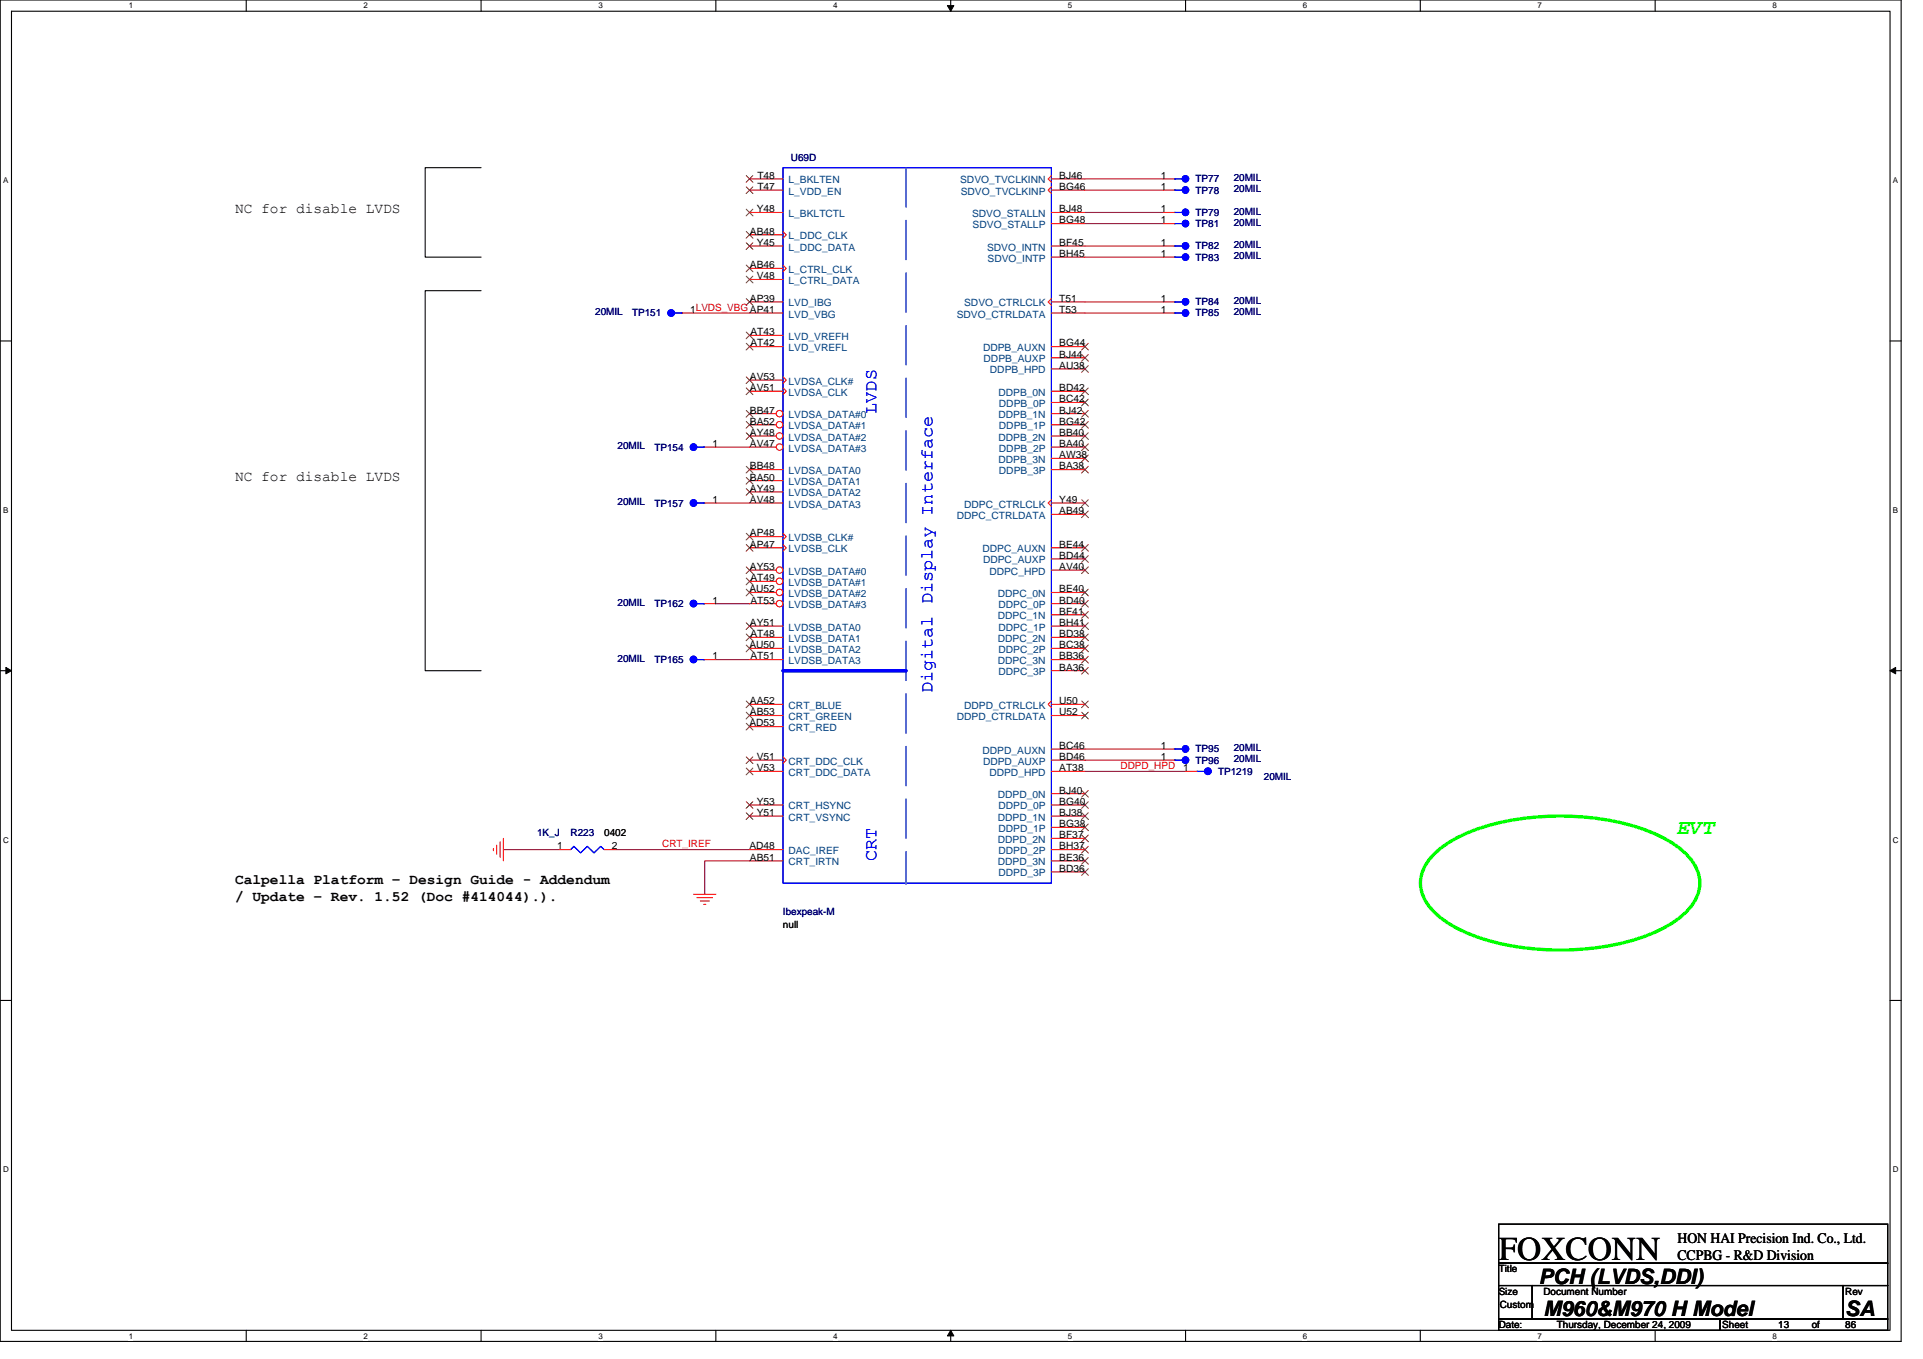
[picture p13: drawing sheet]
<svg xmlns="http://www.w3.org/2000/svg" width="297mm" height="210mm" viewBox="0 0 297 210" stroke-linecap="round" stroke-linejoin="round" font-family="sans-serif">
<defs><g id="words">
<text font-size="5.2" x="231.5" y="194.6">FOXCONN</text>
<text font-size="3.3" fill="#0f0" x="259.1" y="128.9">EVT</text>
<g font-size="3.3">
<text x="237.7" y="198.4">PCH (LVDS,DDI)</text>
<text x="238.4" y="203.4">M960&amp;M970 H Model</text>
<text x="285" y="203.4">SA</text>
</g>
<g font-size="2.8" fill="#00f">
<text x="135.4" y="63.9" transform="rotate(-90 135.4 63.9)">LVDS</text>
<text x="144" y="107.1" transform="rotate(-90 144 107.1)">Digital Display Interface</text>
<text x="135.4" y="133" transform="rotate(-90 135.4 133)">CRT</text>
</g>
<g font-size="2.2">
<text x="36.3" y="32.9">NC for disable LVDS</text>
<text x="36.3" y="74.4">NC for disable LVDS</text>
<text x="36.3" y="136.6">Calpella Platform – Design Guide - Addendum</text>
<text x="36.3" y="139.2">/ Update – Rev. 1.52 (Doc #414044).).</text>
<text x="259.1" y="192">HON HAI Precision Ind. Co., Ltd.</text>
<text x="259.1" y="194.7">CCPBG - R&amp;D Division</text>
</g>
<g font-size="1.5">
<text x="117" y="27.6">T48</text>
<text x="117" y="29.4">T47</text>
<text x="163.6" y="27.6">BJ46</text>
<text x="163.6" y="29.4">BG46</text>
<text x="179.3" y="27.6">1</text>
<text x="179.3" y="29.4">1</text>
<text x="116.9" y="32.8">Y48</text>
<text x="163.6" y="34.5">BG48</text>
<text x="163.6" y="32.8">BJ48</text>
<text x="179.3" y="32.8">1</text>
<text x="179.3" y="34.5">1</text>
<text x="115.8" y="41.4">AB46</text>
<text x="115.8" y="36.3">AB48</text>
<text x="116.9" y="38">Y45</text>
<text x="163.6" y="39.7">BH45</text>
<text x="163.6" y="38">BF45</text>
<text x="179.3" y="38">1</text>
<text x="179.3" y="39.7">1</text>
<text x="115.8" y="46.6">AP39</text>
<text x="116.9" y="43.2">V48</text>
<text x="163.6" y="46.6">T51</text>
<text x="179.3" y="46.6">1</text>
<text x="106.6" y="48.3">1LVDS_VBGAP41</text>
<text x="115.9" y="51.8">AT43</text>
<text x="115.9" y="53.5">AT42</text>
<text x="163.6" y="53.5">BG44</text>
<text x="163.6" y="48.3">T53</text>
<text x="179.3" y="48.3">1</text>
<text x="115.8" y="58.7">AV53</text>
<text x="163.6" y="55.3">BJ44</text>
<text x="163.6" y="57">AU38</text>
<text x="115.8" y="60.4">AV51</text>
<text x="115.8" y="63.9">BB47</text>
<text x="115.8" y="65.6">BA52</text>
<text x="163.6" y="60.4">BD42</text>
<text x="163.6" y="63.9">BJ42</text>
<text x="163.6" y="62.2">BC42</text>
<text x="163.6" y="65.6">BG42</text>
<text x="110.1" y="69.1">1</text>
<text x="115.8" y="67.4">AY48</text>
<text x="115.8" y="69.1">AV47</text>
<text x="163.6" y="67.4">BB40</text>
<text x="163.6" y="70.8">AW38</text>
<text x="163.6" y="69.1">BA40</text>
<text x="110.1" y="77.7">1</text>
<text x="115.8" y="72.5">BB48</text>
<text x="115.8" y="74.3">BA50</text>
<text x="115.8" y="76">AY49</text>
<text x="115.8" y="77.7">AV48</text>
<text x="163.6" y="77.7">Y49</text>
<text x="163.6" y="72.5">BA38</text>
<text x="115.8" y="82.9">AP48</text>
<text x="163.6" y="79.4">AB49</text>
<text x="115.8" y="84.6">AP47</text>
<text x="115.8" y="88.1">AY53</text>
<text x="115.9" y="89.8">AT49</text>
<text x="163.6" y="84.6">BE44</text>
<text x="163.6" y="86.3">BD44</text>
<text x="163.6" y="88.1">AV40</text>
<text x="110.1" y="93.3">1</text>
<text x="115.8" y="91.5">AU52</text>
<text x="115.9" y="93.3">AT53</text>
<text x="163.6" y="91.5">BE40</text>
<text x="163.6" y="95">BF41</text>
<text x="163.6" y="93.3">BD40</text>
<text x="110.1" y="101.9">1</text>
<text x="115.8" y="100.2">AU50</text>
<text x="115.8" y="96.7">AY51</text>
<text x="115.9" y="98.4">AT48</text>
<text x="115.9" y="101.9">AT51</text>
<text x="163.6" y="98.4">BD38</text>
<text x="163.6" y="101.9">BB36</text>
<text x="163.6" y="96.7">BH41</text>
<text x="163.6" y="100.2">BC38</text>
<text x="163.6" y="103.6">BA36</text>
<text x="115.8" y="112.2">AD53</text>
<text x="115.8" y="108.8">AA52</text>
<text x="115.8" y="110.5">AB53</text>
<text x="163.6" y="110.5">U52</text>
<text x="163.6" y="108.8">U50</text>
<text x="116.9" y="117.4">V51</text>
<text x="116.9" y="119.2">V53</text>
<text x="163.6" y="115.7">BC46</text>
<text x="163.6" y="117.4">BD46</text>
<text x="163.6" y="119.2">AT38</text>
<text x="179.3" y="117.4">1</text>
<text x="179.3" y="115.7">1</text>
<text x="182.8" y="119.2">1</text>
<text x="116.9" y="124.4">Y53</text>
<text x="163.6" y="122.6">BJ40</text>
<text x="163.6" y="124.4">BG40</text>
<text x="86" y="131.3">1</text>
<text x="93.3" y="129.2">0402</text>
<text x="94.5" y="131.3">2</text>
<text x="115.8" y="131.3">AD48</text>
<text x="116.9" y="126.1">Y51</text>
<text x="163.6" y="129.5">BF37</text>
<text x="163.6" y="126.1">BJ38</text>
<text x="163.6" y="131.3">BH37</text>
<text x="163.6" y="127.8">BG38</text>
<text x="115.8" y="133">AB51</text>
<text x="163.6" y="133">BE36</text>
<text x="163.6" y="134.7">BD36</text>
<text x="120.9" y="143.4">null</text>
<text x="231.5" y="196.6">Title</text>
<text x="231.5" y="200">Size</text>
<text x="231.7" y="202.1">Custom</text>
<text x="238.4" y="200">Document Number</text>
<text x="285" y="200">Rev</text>
<text x="231.5" y="205.2">Date:</text>
<text x="240.5" y="205.2">Thursday, December 24, 2009</text>
<text x="266" y="205.2">Sheet</text>
<text x="274.7" y="205.2">13</text>
<text x="279.9" y="205.2">of</text>
<text x="285" y="205.2">86</text>
</g>
<g font-size="1.5" fill="#004080">
<text x="121.8" y="28.3">L_BKLTEN</text>
<text x="148.3" y="28.3">SDVO_TVCLKINN</text>
<text x="121.8" y="33.5">L_BKLTCTL</text>
<text x="121.8" y="30.1">L_VDD_EN</text>
<text x="148.4" y="30.1">SDVO_TVCLKINP</text>
<text x="150.2" y="33.5">SDVO_STALLN</text>
<text x="150.2" y="35.2">SDVO_STALLP</text>
<text x="121.8" y="37">L_DDC_CLK</text>
<text x="121.8" y="38.7">L_DDC_DATA</text>
<text x="152.5" y="38.7">SDVO_INTN</text>
<text x="152.5" y="40.4">SDVO_INTP</text>
<text x="121.8" y="42.2">L_CTRL_CLK</text>
<text x="121.8" y="43.9">L_CTRL_DATA</text>
<text x="121.8" y="47.3">LVD_IBG</text>
<text x="148.9" y="47.3">SDVO_CTRLCLK</text>
<text x="121.8" y="52.5">LVD_VREFH</text>
<text x="121.8" y="49.1">LVD_VBG</text>
<text x="147.8" y="49.1">SDVO_CTRLDATA</text>
<text x="121.8" y="59.4">LVDSA_CLK#</text>
<text x="121.8" y="54.3">LVD_VREFL</text>
<text x="151.8" y="54.3">DDPB_AUXN</text>
<text x="151.9" y="56">DDPB_AUXP</text>
<text x="152.9" y="57.7">DDPB_HPD</text>
<text x="121.8" y="61.2">LVDSA_CLK</text>
<text x="121.8" y="64.6">LVDSA_DATA#0</text>
<text x="154.2" y="61.2">DDPB_0N</text>
<text x="154.2" y="64.6">DDPB_1N</text>
<text x="154.3" y="62.9">DDPB_0P</text>
<text x="121.8" y="66.3">LVDSA_DATA#1</text>
<text x="121.8" y="68.1">LVDSA_DATA#2</text>
<text x="121.8" y="69.8">LVDSA_DATA#3</text>
<text x="154.2" y="68.1">DDPB_2N</text>
<text x="154.2" y="71.5">DDPB_3N</text>
<text x="154.3" y="66.3">DDPB_1P</text>
<text x="154.3" y="69.8">DDPB_2P</text>
<text x="121.8" y="73.3">LVDSA_DATA0</text>
<text x="121.8" y="75">LVDSA_DATA1</text>
<text x="121.8" y="76.7">LVDSA_DATA2</text>
<text x="154.3" y="73.3">DDPB_3P</text>
<text x="121.8" y="78.4">LVDSA_DATA3</text>
<text x="121.8" y="83.6">LVDSB_CLK#</text>
<text x="147.8" y="80.2">DDPC_CTRLDATA</text>
<text x="148.9" y="78.4">DDPC_CTRLCLK</text>
<text x="121.8" y="85.3">LVDSB_CLK</text>
<text x="121.8" y="88.8">LVDSB_DATA#0</text>
<text x="151.8" y="85.3">DDPC_AUXN</text>
<text x="151.8" y="87.1">DDPC_AUXP</text>
<text x="152.8" y="88.8">DDPC_HPD</text>
<text x="121.8" y="90.5">LVDSB_DATA#1</text>
<text x="121.8" y="92.2">LVDSB_DATA#2</text>
<text x="121.8" y="94">LVDSB_DATA#3</text>
<text x="154.1" y="92.2">DDPC_0N</text>
<text x="154.1" y="95.7">DDPC_1N</text>
<text x="154.2" y="94">DDPC_0P</text>
<text x="121.8" y="97.4">LVDSB_DATA0</text>
<text x="121.8" y="99.2">LVDSB_DATA1</text>
<text x="121.8" y="100.9">LVDSB_DATA2</text>
<text x="154.1" y="99.2">DDPC_2N</text>
<text x="154.2" y="97.4">DDPC_1P</text>
<text x="154.2" y="100.9">DDPC_2P</text>
<text x="121.8" y="102.6">LVDSB_DATA3</text>
<text x="154.1" y="102.6">DDPC_3N</text>
<text x="154.2" y="104.3">DDPC_3P</text>
<text x="121.8" y="109.5">CRT_BLUE</text>
<text x="121.8" y="111.3">CRT_GREEN</text>
<text x="121.8" y="113">CRT_RED</text>
<text x="147.8" y="111.3">DDPD_CTRLDATA</text>
<text x="148.9" y="109.5">DDPD_CTRLCLK</text>
<text x="121.8" y="118.2">CRT_DDC_CLK</text>
<text x="121.8" y="119.9">CRT_DDC_DATA</text>
<text x="151.8" y="116.4">DDPD_AUXN</text>
<text x="151.8" y="118.2">DDPD_AUXP</text>
<text x="152.8" y="119.9">DDPD_HPD</text>
<text x="121.8" y="125.1">CRT_HSYNC</text>
<text x="154.1" y="123.3">DDPD_0N</text>
<text x="154.2" y="125.1">DDPD_0P</text>
<text x="121.8" y="126.8">CRT_VSYNC</text>
<text x="121.8" y="132">DAC_IREF</text>
<text x="154.1" y="130.2">DDPD_2N</text>
<text x="154.1" y="126.8">DDPD_1N</text>
<text x="154.2" y="132">DDPD_2P</text>
<text x="154.2" y="128.5">DDPD_1P</text>
<text x="121.8" y="133.7">CRT_IRTN</text>
<text x="154.1" y="133.7">DDPD_3N</text>
<text x="154.2" y="135.4">DDPD_3P</text>
</g>
<g font-size="1.5" fill="#000080">
<text x="122.2" y="24.9">U69D</text>
<text x="184.7" y="28.2">TP77</text>
<text x="184.7" y="29.9">TP78</text>
<text x="190.6" y="28">20MIL</text>
<text x="190.6" y="29.7">20MIL</text>
<text x="184.7" y="33.4">TP79</text>
<text x="184.7" y="35.1">TP81</text>
<text x="190.6" y="33.2">20MIL</text>
<text x="190.6" y="34.9">20MIL</text>
<text x="184.7" y="38.5">TP82</text>
<text x="184.7" y="40.3">TP83</text>
<text x="190.6" y="38.4">20MIL</text>
<text x="190.6" y="40.1">20MIL</text>
<text x="184.7" y="47.2">TP84</text>
<text x="190.6" y="47">20MIL</text>
<text x="91.9" y="48.7">20MIL</text>
<text x="97.6" y="48.9">TP151</text>
<text x="184.7" y="48.9">TP85</text>
<text x="190.6" y="48.7">20MIL</text>
<text x="95.4" y="69.4">20MIL</text>
<text x="101.1" y="69.6">TP154</text>
<text x="95.4" y="78.1">20MIL</text>
<text x="101.1" y="78.3">TP157</text>
<text x="95.4" y="93.6">20MIL</text>
<text x="101.1" y="93.8">TP162</text>
<text x="95.4" y="102.3">20MIL</text>
<text x="101.1" y="102.4">TP165</text>
<text x="184.7" y="118">TP96</text>
<text x="184.7" y="116.3">TP95</text>
<text x="188.1" y="119.7">TP1219</text>
<text x="190.6" y="117.8">20MIL</text>
<text x="190.6" y="116.1">20MIL</text>
<text x="195.2" y="120.6">20MIL</text>
<text x="82.9" y="129.2">1K_J</text>
<text x="88.1" y="129.2">R223</text>
<text x="120.9" y="141.3">Ibexpeak-M</text>
</g>
<g font-size="1.5" fill="#f00">
<text x="173.1" y="118.9">DDPD_HPD</text>
<text x="102.3" y="130.9">CRT_IREF</text>
</g>
<g font-size="1.2">
<text x="19.9" y="1.3">1</text>
<text x="56.2" y="1.3">2</text>
<text x="92.4" y="1.3">3</text>
<text x="128.7" y="1.3">4</text>
<text x="165" y="1.3">5</text>
<text x="201.2" y="1.3">6</text>
<text x="237.5" y="1.3">7</text>
<text x="273.8" y="1.3">8</text>
<text x=".5" y="28.3">A</text>
<text x="292.4" y="28.3">A</text>
<text x=".5" y="79.2">B</text>
<text x="292.4" y="79.2">B</text>
<text x=".5" y="130.2">C</text>
<text x="292.4" y="130.2">C</text>
<text x=".5" y="181.1">D</text>
<text x="292.4" y="181.1">D</text>
<text x="19.9" y="206.8">1</text>
<text x="56.2" y="206.8">2</text>
<text x="92.4" y="206.8">3</text>
<text x="128.7" y="206.8">4</text>
<text x="165" y="206.8">5</text>
<text x="201.2" y="206.8">6</text>
<text x="237.5" y="206.8">7</text>
<text x="273.8" y="206.8">8</text>
</g>
</g></defs>
<path d="M0 0h293.7v207.3h-293.7zM1.8 1.7h290.1v203.8h-290.1z" fill="none" stroke="#000" stroke-width=".17"/>
<g fill="#fff">
<path d="M19.9 .2h.6v1.4h-.6z"/>
<path d="M19.9 205.7h.6v1.4h-.6z"/>
</g>
<path d="M38 0v1.7M38 205.5v1.8" fill="none" stroke="#000" stroke-width=".17"/>
<g fill="#fff">
<path d="M56.2 .2h.6v1.4h-.6z"/>
<path d="M56.2 205.7h.6v1.4h-.6z"/>
</g>
<path d="M74.3 0v1.7M74.3 205.5v1.8" fill="none" stroke="#000" stroke-width=".17"/>
<g fill="#fff">
<path d="M92.4 .2h.7v1.4h-.7z"/>
<path d="M92.4 205.7h.7v1.4h-.7z"/>
</g>
<path d="M110.6 0v1.7M110.6 205.5v1.8" fill="none" stroke="#000" stroke-width=".17"/>
<g fill="#fff">
<path d="M128.7 .2h.6v1.4h-.6z"/>
<path d="M128.7 205.7h.6v1.4h-.6z"/>
</g>
<path d="M146.9 0v1.7M146.9 205.5v1.8" fill="none" stroke="#000" stroke-width=".17"/>
<path d="M146.3 .9h1l-.4 .8zM146.9 205.5l.4 .9h-1z" fill="#000" stroke="#000" stroke-width=".15"/>
<g fill="#fff">
<path d="M165 .2h.6v1.4h-.6z"/>
<path d="M165 205.7h.6v1.4h-.6z"/>
</g>
<path d="M183.1 0v1.7M183.1 205.5v1.8" fill="none" stroke="#000" stroke-width=".17"/>
<g fill="#fff">
<path d="M201.2 .2h.7v1.4h-.7z"/>
<path d="M201.2 205.7h.7v1.4h-.7z"/>
</g>
<path d="M219.4 0v1.7M219.4 205.5v1.8" fill="none" stroke="#000" stroke-width=".17"/>
<g fill="#fff">
<path d="M237.5 .2h.7v1.4h-.7z"/>
<path d="M237.5 205.7h.7v1.4h-.7z"/>
</g>
<path d="M255.7 0v1.7M255.7 205.5v1.8" fill="none" stroke="#000" stroke-width=".17"/>
<g fill="#fff">
<path d="M273.8 .2h.6v1.4h-.6z"/>
<path d="M273.8 205.7h.6v1.4h-.6z"/>
<path d="M.5 27.2h.8v1.4h-.8z"/>
<path d="M292.4 27.2h.8v1.4h-.8z"/>
<path d="M.5 78.1h.8v1.4h-.8z"/>
<path d="M292.4 78.1h.8v1.4h-.8z"/>
</g>
<path d="M0 52.7h1.8M291.9 52.7h1.8" fill="none" stroke="#000" stroke-width=".17"/>
<g fill="#fff">
<path d="M.5 129.1h.8v1.4h-.8z"/>
<path d="M292.4 129.1h.8v1.4h-.8z"/>
</g>
<path d="M0 103.6h1.8M291.9 103.6h1.8" fill="none" stroke="#000" stroke-width=".17"/>
<path d="M.9 103.1l.9 .5-.9 .5zM291.9 103.6l.9-.5v1z" fill="#000" stroke="#000" stroke-width=".15"/>
<g fill="#fff">
<path d="M.5 180h.8v1.4h-.8z"/>
<path d="M292.4 180h.8v1.4h-.8z"/>
</g>
<path d="M74.3 25.9h-8.6v13.8h8.6M74.3 44.9h-8.6v58.7h8.6M0 154.6h1.8M291.9 154.6h1.8M231.5 198.6h5.2v5.2h-5.2zM231.5 189.1h60.1v6.1h-60.1zM231.5 195.2h60.1v3.4h-60.1zM236.7 198.6h48v5.2h-48zM284.7 198.6h6.9v5.2h-6.9zM231.5 203.8h34.2v1.7h-34.2zM265.7 203.8h25.9v1.7h-25.9z" fill="none" stroke="#000" stroke-width=".17"/>
<g fill="none" stroke="#800040" stroke-width=".17">
<path d="M167.6 27.6h12.1M167.6 29.4h12.1M167.6 32.8h12.1M167.6 34.5h12.1M167.6 38h12.1M167.6 39.7h12.1M107.1 48.4h8.7M167.6 46.7h12.1M167.6 48.4h12.1M110.6 77.7h5.2M110.6 69.1h5.2M110.6 93.3h5.2"/>
<path d="M110.6 101.9h5.2M167.6 115.7h12.1M167.6 117.5h12.1M167.6 119.2h15.5M77.8 131.3h8.6M95 131.3h20.8M115.8 133h-6.9v5.2"/>
</g>
<g fill="none" stroke="#f00" stroke-width=".17">
<path d="M115.8 27.6h5.1M115.8 32.8h5.1M115.8 29.4h5.1M115.8 38h5.1M115.8 36.3h5.1M120.9 35.8l.6 .5-.6 .5M179.7 27.6h1.7M179.7 32.8h1.7M179.7 29.4h1.7M179.7 34.5h1.7M179.7 38h1.7M179.7 39.7h1.7"/>
<path d="M115.8 41.5h5.1M115.8 43.2h5.1M115.8 58.7h5.1M120.9 41l.6 .5-.6 .5M120.9 58.2l.6 .5-.6 .5M120.9 59.9l.6 .6-.6 .5M179.7 48.4h1.7M108.9 77.7h1.7M115.8 60.5h5.1M108.9 93.3h1.7M108.9 101.9h1.7M179.7 117.5h1.7"/>
<path d="M183.1 119.2h1.8M76.2 131.1v.3M76.7 130.6v1.4M77.3 130.1v2.4M77.8 129.5v3.5M86.4 131.3h1.7M93.3 131.3h1.7M107.1 138.2h3.5M107.7 138.7h2.4M108.2 139.2h1.4M108.7 139.7h.3"/>
</g>
<path d="M221.1 132.4a17.7 17.7 0 0 1 7.8-4.5 41.6 41.6 0 0 1 25.8 .5 14.4 14.4 0 0 1 6.9 5 5.5 5.5 0 0 1-.7 7.1 17.8 17.8 0 0 1-7.9 4.5 41.5 41.5 0 0 1-25.7-.6 14.4 14.4 0 0 1-6.9-4.9 5.5 5.5 0 0 1 .7-7.1z" fill="none" stroke="#0f0" stroke-width=".51"/>
<g fill="none" stroke="#00f" stroke-width=".17">
<path d="M120.9 25.9h41.5v110.6h-41.5zM181.6 27.6h-.2h1.2M181.6 32.8h-.2h1.2M181.6 29.4h-.2h1.2M181.6 34.5h-.2h1.2M181.6 38h-.2h1.2M181.6 39.7h-.2h1.2M181.6 48.4h-.2h1.2M107.7 77.7h1.2h-.2M107.7 93.3h1.2h-.2M107.7 101.9h1.2h-.2M181.6 117.5h-.2h1.2"/>
<path d="M185 119.2h-.1h1.2M88.1 131.3l.5-.5 1.1 1 1-1 1.1 1 1-1 .5 .5"/>
</g>
<g fill="#00f" stroke="#00f" stroke-width=".17">
<circle cx="183.1" cy="48.4" r=".51"/>
<circle cx="107.1" cy="101.9" r=".51"/>
<circle cx="183.1" cy="117.5" r=".51"/>
<circle cx="107.1" cy="93.3" r=".51"/>
<circle cx="183.1" cy="27.6" r=".5"/>
<circle cx="183.1" cy="32.8" r=".51"/>
<circle cx="183.1" cy="29.4" r=".51"/>
<circle cx="183.1" cy="34.5" r=".51"/>
<circle cx="107.1" cy="77.7" r=".51"/>
<circle cx="183.1" cy="38" r=".51"/>
<circle cx="183.1" cy="39.7" r=".51"/>
<circle cx="186.6" cy="119.2" r=".51"/>
</g>
<path d="M140 25.9v110.6M140 136.5h.1" fill="none" stroke="#fff" stroke-width=".15" stroke-dasharray="6.1 2"/>
<path d="M140 25.9v110.6M140 136.5h.1" fill="none" stroke="#00f" stroke-width=".15" stroke-dasharray="6.1 2"/>
<path d="M120.9 103.6h19.1" fill="none" stroke="#00f" stroke-width=".51"/>
<g fill="none" stroke="#804000" stroke-width=".15">
<path d="M115.3 32.3l1 1.1M115.3 27.1l1 1.1M115.3 35.8l1 1M115.3 37.5l1 1M115.3 28.9l1 1M116.3 32.3l-1.1 1.1M116.3 27.1l-1.1 1.1M116.3 35.8l-1.1 1M116.3 37.5l-1.1 1M116.3 28.9l-1.1 1M115.3 41l1 1M115.3 42.7l1 1"/>
<path d="M115.3 58.2l1 1.1M115.3 59.9l1 1.1M116.3 41l-1.1 1M116.3 42.7l-1.1 1M116.3 58.2l-1.1 1.1M116.3 59.9l-1.1 1.1"/>
</g>
<circle cx="120.4" cy="63.9" r=".51" fill="#fff" stroke="#f00" stroke-width=".17"/>
<path d="M115.8 63.9h4.1" fill="none" stroke="#f00" stroke-width=".17"/>
<path d="M115.3 63.4l1 1.1M116.3 63.4l-1.1 1.1" fill="none" stroke="#804000" stroke-width=".15"/>
<circle cx="120.4" cy="65.6" r=".51" fill="#fff" stroke="#f00" stroke-width=".17"/>
<path d="M115.8 65.6h4.1" fill="none" stroke="#f00" stroke-width=".17"/>
<path d="M115.3 65.1l1 1.1M116.3 65.1l-1.1 1.1" fill="none" stroke="#804000" stroke-width=".15"/>
<circle cx="120.4" cy="67.4" r=".51" fill="#fff" stroke="#f00" stroke-width=".17"/>
<path d="M115.8 67.4h4.1" fill="none" stroke="#f00" stroke-width=".17"/>
<path d="M115.3 66.9l1 1M116.3 66.9l-1.1 1" fill="none" stroke="#804000" stroke-width=".15"/>
<circle cx="120.4" cy="69.1" r=".51" fill="#fff" stroke="#f00" stroke-width=".17"/>
<path d="M115.8 69.1h4.1M115.8 72.6h5.1M115.8 74.3h5.1M115.8 76h5.1M115.8 77.7h5.1M115.8 82.9h5.1M115.8 84.6h5.1M120.9 82.4l.6 .5-.6 .5M120.9 84.1l.6 .5-.6 .6" fill="none" stroke="#f00" stroke-width=".17"/>
<path d="M115.3 72.1l1 1M115.3 73.8l1 1M115.3 75.5l1 1M116.3 72.1l-1.1 1M116.3 73.8l-1.1 1M116.3 75.5l-1.1 1M115.3 82.4l1 1M115.3 84.1l1 1.1M116.3 82.4l-1.1 1M116.3 84.1l-1.1 1.1" fill="none" stroke="#804000" stroke-width=".15"/>
<circle cx="120.4" cy="88.1" r=".51" fill="#fff" stroke="#f00" stroke-width=".17"/>
<path d="M115.8 88.1h4.1" fill="none" stroke="#f00" stroke-width=".17"/>
<path d="M115.3 87.6l1 1M116.3 87.6l-1.1 1" fill="none" stroke="#804000" stroke-width=".15"/>
<circle cx="120.4" cy="89.8" r=".51" fill="#fff" stroke="#f00" stroke-width=".17"/>
<path d="M115.8 89.8h4.1" fill="none" stroke="#f00" stroke-width=".17"/>
<path d="M115.3 89.3l1 1.1M116.3 89.3l-1.1 1.1" fill="none" stroke="#804000" stroke-width=".15"/>
<circle cx="120.4" cy="91.5" r=".51" fill="#fff" stroke="#f00" stroke-width=".17"/>
<path d="M115.8 91.5h4.1" fill="none" stroke="#f00" stroke-width=".17"/>
<path d="M115.3 91l1 1.1M116.3 91l-1.1 1.1" fill="none" stroke="#804000" stroke-width=".15"/>
<circle cx="120.4" cy="93.3" r=".51" fill="#fff" stroke="#f00" stroke-width=".17"/>
<g fill="none" stroke="#f00" stroke-width=".17">
<path d="M162.4 28.9l-.5 .5 .5 .5M162.4 27.1l-.5 .5 .5 .6M162.4 29.4h5.2M162.4 27.6h5.2M162.4 34.5h5.2M162.4 32.8h5.2M162.4 39.7h5.2M162.4 38h5.2M105.4 48.4h1.7M115.8 51.8h5.1M115.8 53.6h5.1M115.8 46.7h5.1"/>
<path d="M115.8 48.4h5.1M162.4 46.1l-.5 .6 .5 .5M162.4 53.6h5.2M162.4 46.7h5.2M162.4 48.4h5.2M162.4 55.3h5.2M162.4 57h5.2M179.7 46.7h1.7M108.9 69.1h1.7M162.4 77.2l-.5 .5 .5 .5M162.4 60.5h5.2M162.4 63.9h5.2"/>
<path d="M162.4 67.4h5.2M162.4 70.8h5.2M162.4 62.2h5.2M162.4 65.6h5.2M162.4 69.1h5.2M162.4 72.6h5.2M162.4 77.7h5.2M162.4 79.5h5.2M115.8 93.3h4.1M115.8 96.7h5.1M115.8 98.5h5.1M162.4 93.3h5.2"/>
<path d="M162.4 96.7h5.2M162.4 91.5h5.2M162.4 95h5.2M162.4 98.5h5.2M162.4 84.6h5.2M162.4 86.4h5.2M162.4 88.1h5.2M115.8 101.9h5.1M115.8 100.2h5.1M115.8 108.8h5.1M115.8 117.5h5.1M115.8 119.2h5.1"/>
<path d="M115.8 110.6h5.1M115.8 112.3h5.1M120.9 116.9l.6 .6-.6 .5M162.4 108.3l-.5 .5 .5 .5M162.4 101.9h5.2M162.4 100.2h5.2M162.4 103.6h5.2M162.4 108.8h5.2M162.4 117.5h5.2M162.4 119.2h5.2M162.4 110.6h5.2M162.4 115.7h5.2"/>
<path d="M179.7 115.7h1.7M115.8 133h5.1M115.8 126.1h5.1M115.8 131.3h5.1M115.8 124.4h5.1M162.4 129.5h5.2M162.4 133h5.2M162.4 122.6h5.2M162.4 126.1h5.2M162.4 131.3h5.2M162.4 134.7h5.2M162.4 124.4h5.2"/>
<path d="M162.4 127.8h5.2"/>
</g>
<g fill="none" stroke="#804000" stroke-width=".15">
<path d="M115.3 51.3l1 1M115.3 53l1 1.1M115.3 46.1l1 1.1M116.3 51.3l-1.1 1M116.3 53l-1.1 1.1M116.3 46.1l-1.1 1.1M167.1 59.9l1 1.1M167.1 53l1 1.1M167.1 54.8l1 1M167.1 56.5l1 1M168.1 59.9l-1 1.1M168.1 56.5l-1 1"/>
<path d="M168.1 53l-1 1.1M168.1 54.8l-1 1M167.1 63.4l1 1.1M167.1 66.9l1 1M167.1 70.3l1 1.1M167.1 61.7l1 1M167.1 65.1l1 1.1M167.1 68.6l1 1M167.1 72.1l1 1M167.1 77.2l1 1.1M167.1 79l1 1M168.1 63.4l-1 1.1"/>
<path d="M168.1 66.9l-1 1M168.1 70.3l-1 1.1M168.1 61.7l-1 1M168.1 65.1l-1 1.1M168.1 68.6l-1 1M168.1 72.1l-1 1M168.1 77.2l-1 1.1M168.1 79l-1 1M115.3 96.2l1 1.1M115.3 98l1 1M115.3 99.7l1 1M116.3 96.2l-1.1 1.1"/>
<path d="M116.3 98l-1.1 1M116.3 99.7l-1.1 1M167.1 91l1 1.1M167.1 94.5l1 1M167.1 98l1 1M167.1 96.2l1 1.1M167.1 92.8l1 1M167.1 99.7l1 1M167.1 84.1l1 1.1M167.1 85.9l1 1M167.1 87.6l1 1M168.1 91l-1 1.1"/>
<path d="M168.1 94.5l-1 1M168.1 98l-1 1M168.1 96.2l-1 1.1M168.1 92.8l-1 1M168.1 99.7l-1 1M168.1 84.1l-1 1.1M168.1 85.9l-1 1M168.1 87.6l-1 1M115.3 108.3l1 1M115.3 116.9l1 1.1M115.3 118.7l1 1M115.3 110l1 1.1"/>
<path d="M115.3 111.8l1 1M116.3 111.8l-1.1 1M116.3 116.9l-1.1 1.1M116.3 108.3l-1.1 1M116.3 118.7l-1.1 1M116.3 110l-1.1 1.1M167.1 101.4l1 1M167.1 103.1l1 1.1M167.1 108.3l1 1M167.1 110l1 1.1M168.1 101.4l-1 1M168.1 103.1l-1 1.1"/>
<path d="M168.1 108.3l-1 1M168.1 110l-1 1.1M115.3 123.9l1 1M115.3 125.6l1 1M116.3 123.9l-1.1 1M116.3 125.6l-1.1 1M167.1 129l1 1.1M167.1 132.5l1 1M167.1 122.1l1 1.1M167.1 125.6l1 1M167.1 130.8l1 1M167.1 134.2l1 1.1"/>
<path d="M167.1 123.9l1 1M167.1 127.3l1 1.1M168.1 129l-1 1.1M168.1 132.5l-1 1M168.1 122.1l-1 1.1M168.1 125.6l-1 1M168.1 130.8l-1 1M168.1 134.2l-1 1.1M168.1 123.9l-1 1M168.1 127.3l-1 1.1"/>
</g>
<path d="M104.2 48.4h1.2h-.2M181.6 46.7h-.2h1.2M107.7 69.1h1.2h-.2M181.6 115.7h-.2h1.2" fill="none" stroke="#00f" stroke-width=".17"/>
<g fill="#00f" stroke="#00f" stroke-width=".17">
<circle cx="103.7" cy="48.4" r=".51"/>
<circle cx="183.1" cy="46.6" r=".51"/>
<circle cx="183.1" cy="115.7" r=".51"/>
<circle cx="107.1" cy="69.1" r=".51"/>
</g>
<use href="#words"/>
</svg>
